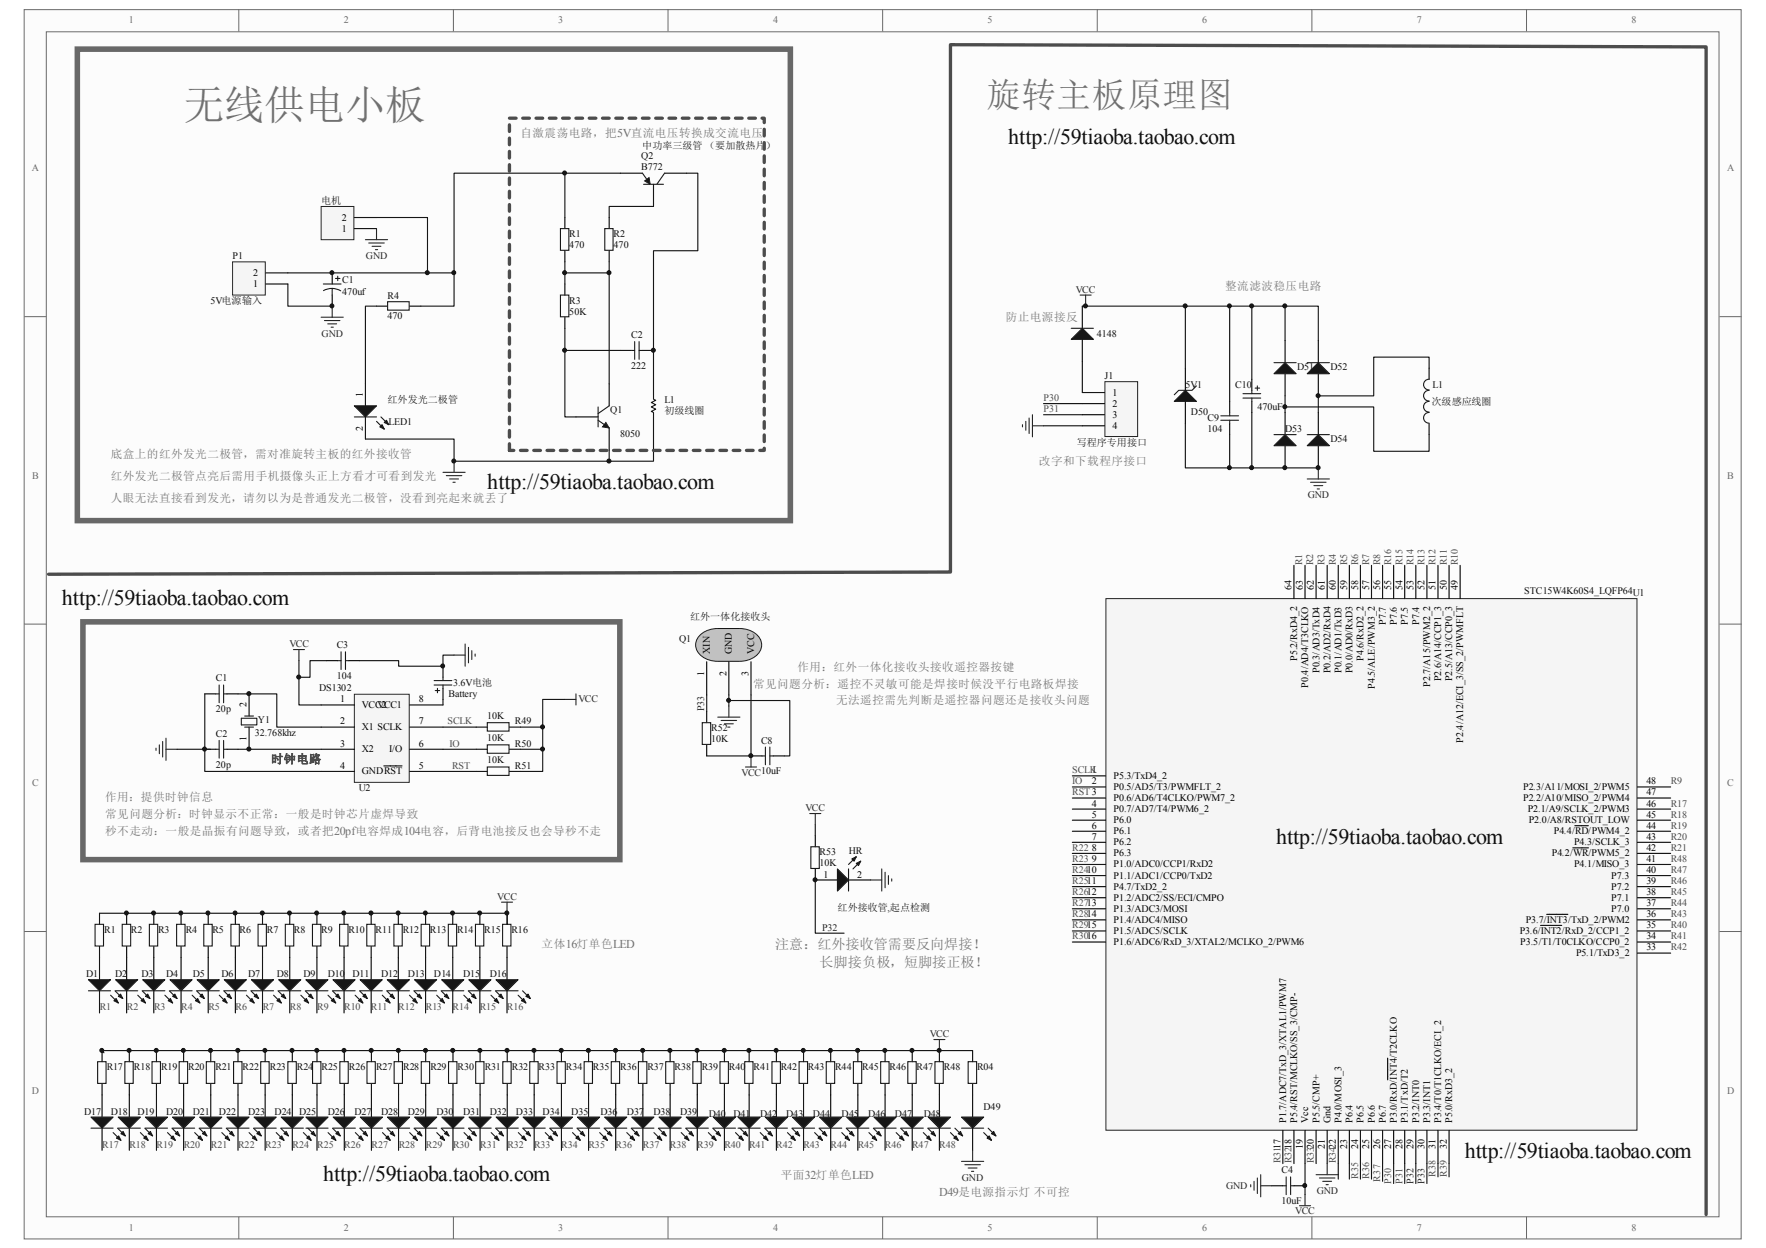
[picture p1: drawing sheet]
<svg xmlns="http://www.w3.org/2000/svg" width="297mm" height="210mm" viewBox="0 0 297 210" stroke-linecap="round" stroke-linejoin="round" font-family="sans-serif">
<defs><g id="words">
<text font-size="6.9" fill="#717171" x="30.9" y="20">无线供电小板</text>
<text font-size="5.9" fill="#717171" x="165.9" y="18">旋转主板原理图</text>
<g font-size="3.7" fill="#0e0e0e">
<text x="169.6" y="24.2">http://59tiaoba.taobao.com</text>
<text x="82" y="82.3">http://59tiaoba.taobao.com</text>
<text x="10.4" y="101.7">http://59tiaoba.taobao.com</text>
<text x="214.6" y="141.9">http://59tiaoba.taobao.com</text>
<text x="246.4" y="194.8">http://59tiaoba.taobao.com</text>
<text x="54.4" y="198.6">http://59tiaoba.taobao.com</text>
</g>
<g font-size="2.4" fill="#717171">
<text x="130.4" y="159.7">注意：红外接收管需要反向焊接！</text>
<text x="137.8" y="162.7">长脚接负极，短脚接正极！</text>
</g>
<g font-size="2" fill="#717171">
<text x="87.5" y="23">自激震荡电路，把5V直流电压转换成交流电压</text>
<text x="169.2" y="53.9">防止电源接反</text>
<text x="206.1" y="48.8">整流滤波稳压电路</text>
<text x="18.6" y="77.1">底盒上的红外发光二极管，需对准旋转主板的红外接收管</text>
<text x="18.6" y="80.8">红外发光二极管点亮后需用手机摄像头正上方看才可看到发光</text>
<text x="174.8" y="78.2">改字和下载程序接口</text>
<text x="18.6" y="84.5">人眼无法直接看到发光，请勿以为是普通发光二极管，没看到亮起来就丢了</text>
<text x="134.1" y="112.9">作用：红外一体化接收头接收遥控器按键</text>
<text x="126.7" y="115.7">常见问题分析：遥控不灵敏可能是焊接时候没平行电路板焊接</text>
<text x="140.6" y="118.5">无法遥控需先判断是遥控器问题还是接收头问题</text>
<text x="17.7" y="134.8">作用：提供时钟信息</text>
<text x="17.7" y="137.6">常见问题分析：时钟显示不正常：一般是时钟芯片虚焊导致</text>
<text x="17.7" y="140.4">秒不走动：一般是晶振有问题导致，或者把20pf电容焊成104电容，后背电池接反也会导秒不走</text>
<text x="91.1" y="159.4">立体16灯单色LED</text>
<text x="131.3" y="198.2">平面32灯单色LED</text>
<text x="158" y="201.2">D49是电源指示灯 不可控</text>
</g>
<text font-size="2" fill="#4c4c4c" x="45.6" y="128.4">时钟电路</text>
<g font-size="1.7" fill="#696969">
<text x="21.7" y="3.9">1</text>
<text x="57.8" y="3.9">2</text>
<text x="93.9" y="3.9">3</text>
<text x="130" y="3.9">4</text>
<text x="166.1" y="3.9">5</text>
<text x="202.2" y="3.9">6</text>
<text x="238.3" y="3.9">7</text>
<text x="274.4" y="3.9">8</text>
<text x="5.3" y="28.8">A</text>
<text x="290.5" y="28.8">A</text>
<text x="5.4" y="80.5">B</text>
<text x="290.5" y="80.5">B</text>
<text x="5.4" y="132.3">C</text>
<text x="290.5" y="132.3">C</text>
<text x="5.3" y="184">D</text>
<text x="290.5" y="184">D</text>
<text x="21.7" y="207">1</text>
<text x="57.8" y="207">2</text>
<text x="93.9" y="207">3</text>
<text x="130" y="207">4</text>
<text x="166.1" y="207">5</text>
<text x="202.2" y="207">6</text>
<text x="238.3" y="207">7</text>
<text x="274.4" y="207">8</text>
</g>
<g font-size="1.7" fill="#0e0e0e">
<text x="107.9" y="26.7">Q2</text>
<text x="107.9" y="28.5">B772</text>
<text x="108" y="25">中功率三级管 （要加散热片</text>
<text x="128.8" y="25">）</text>
<text x="54" y="34.3">电机</text>
<text x="95.8" y="41.8">470</text>
<text x="95.8" y="39.9">R1</text>
<text x="103.2" y="41.8">470</text>
<text x="103.2" y="39.9">R2</text>
<text x="39.1" y="43.6">P1</text>
<text x="57.6" y="47.7">C1</text>
<text x="35.4" y="51.1">5V电源输入</text>
<text x="57.6" y="49.5">470uf</text>
<text x="65.2" y="53.7">470</text>
<text x="65.2" y="50.3">R4</text>
<text x="95.8" y="52.9">50K</text>
<text x="95.8" y="51.1">R3</text>
<text x="106.2" y="56.8">C2</text>
<text x="184.5" y="56.7">4148</text>
<text x="106.2" y="62.1">222</text>
<text x="185.8" y="63.8">J1</text>
<text x="199.4" y="65.2">5V1</text>
<text x="207.8" y="65.2">C10</text>
<text x="218.2" y="62.2">D51</text>
<text x="223.8" y="62.2">D52</text>
<text x="241" y="65.2">L1</text>
<text x="65.2" y="67.8">红外发光二极管</text>
<text x="65.4" y="71.6">LED1</text>
<text x="102.6" y="69.5">Q1</text>
<text x="111.8" y="69.7">初级线圈</text>
<text x="111.8" y="67.8">L1</text>
<text x="200.3" y="69.9">D50</text>
<text x="203.1" y="70.8">C9</text>
<text x="211.5" y="68.9">470uF</text>
<text x="240.8" y="68.2">次级感应线圈</text>
<text x="104.3" y="73.4">8050</text>
<text x="181.1" y="74.9">写程序专用接口</text>
<text x="203.1" y="72.7">104</text>
<text x="216.2" y="72.7">D53</text>
<text x="223.8" y="74.4">D54</text>
<text x="256.4" y="99.9">STC15W4K60S4_LQFP64U1</text>
<text x="116.1" y="104.3">红外一体化接收头</text>
<text x="56.6" y="109">C3</text>
<text x="114.2" y="108">Q1</text>
<text x="36.3" y="119.8">20p</text>
<text x="36.3" y="114.6">C1</text>
<text x="53.7" y="116.3">DS1302</text>
<text x="56.6" y="114.2">104</text>
<text x="75.4" y="117.2">Battery</text>
<text x="76.2" y="115.3">3.6V电池</text>
<text x="36.3" y="123.9">C2</text>
<text x="42.8" y="123.7">32.768khz</text>
<text x="43.3" y="121.7">Y1</text>
<text x="82" y="124.6">10K</text>
<text x="82" y="120.9">10K</text>
<text x="86.6" y="125.6">R50</text>
<text x="86.6" y="121.8">R49</text>
<text x="119.6" y="124.8">10K</text>
<text x="119.6" y="123">R52</text>
<text x="128" y="125.1">C8</text>
<text x="36.3" y="129.1">20p</text>
<text x="82" y="128.4">10K</text>
<text x="86.6" y="129.3">R51</text>
<text x="60.4" y="133">U2</text>
<text x="137.8" y="143.9">R53</text>
<text x="142.7" y="143.7">HR</text>
<text x="137.8" y="145.7">10K</text>
<text x="140.9" y="153.2">红外接收管,起点检测</text>
<text x="17.5" y="156.9">R1</text>
<text x="22" y="156.9">R2</text>
<text x="26.6" y="156.9">R3</text>
<text x="31.2" y="156.9">R4</text>
<text x="35.7" y="156.9">R5</text>
<text x="40.3" y="156.9">R6</text>
<text x="44.9" y="156.9">R7</text>
<text x="49.4" y="156.9">R8</text>
<text x="54" y="156.9">R9</text>
<text x="58.6" y="156.9">R10</text>
<text x="63.2" y="156.9">R11</text>
<text x="67.7" y="156.9">R12</text>
<text x="72.3" y="156.9">R13</text>
<text x="76.9" y="156.9">R14</text>
<text x="81.4" y="156.9">R15</text>
<text x="86" y="156.9">R16</text>
<text x="14.5" y="164.4">D1</text>
<text x="19.4" y="164.4">D2</text>
<text x="23.8" y="164.4">D3</text>
<text x="27.9" y="164.4">D4</text>
<text x="32.4" y="164.4">D5</text>
<text x="37.3" y="164.4">D6</text>
<text x="41.7" y="164.4">D7</text>
<text x="46.6" y="164.4">D8</text>
<text x="51.1" y="164.4">D9</text>
<text x="55.1" y="164.4">D10</text>
<text x="59.3" y="164.4">D11</text>
<text x="64.1" y="164.4">D12</text>
<text x="68.6" y="164.4">D13</text>
<text x="73" y="164.4">D14</text>
<text x="77.9" y="164.4">D15</text>
<text x="82.4" y="164.4">D16</text>
<text x="17.9" y="180">R17</text>
<text x="22.5" y="180">R18</text>
<text x="27.1" y="180">R19</text>
<text x="31.7" y="180">R20</text>
<text x="36.2" y="180">R21</text>
<text x="40.8" y="180">R22</text>
<text x="45.4" y="180">R23</text>
<text x="50" y="180">R24</text>
<text x="54.1" y="180">R25</text>
<text x="58.7" y="180">R26</text>
<text x="63.2" y="180">R27</text>
<text x="67.8" y="180">R28</text>
<text x="72.4" y="180">R29</text>
<text x="77" y="180">R30</text>
<text x="81.5" y="180">R31</text>
<text x="86.1" y="180">R32</text>
<text x="90.6" y="180">R33</text>
<text x="95.2" y="180">R34</text>
<text x="99.7" y="180">R35</text>
<text x="104.3" y="180">R36</text>
<text x="108.9" y="180">R37</text>
<text x="113.5" y="180">R38</text>
<text x="118" y="180">R39</text>
<text x="122.6" y="180">R40</text>
<text x="126.7" y="180">R41</text>
<text x="131.3" y="180">R42</text>
<text x="135.9" y="180">R43</text>
<text x="140.5" y="180">R44</text>
<text x="145" y="180">R45</text>
<text x="149.6" y="180">R46</text>
<text x="154.2" y="180">R47</text>
<text x="158.7" y="180">R48</text>
<text x="164.3" y="180">R04</text>
<text x="14.1" y="187.5">D17</text>
<text x="18.6" y="187.5">D18</text>
<text x="23.1" y="187.5">D19</text>
<text x="27.9" y="187.5">D20</text>
<text x="32.4" y="187.5">D21</text>
<text x="36.8" y="187.5">D22</text>
<text x="41.7" y="187.5">D23</text>
<text x="46.1" y="187.5">D24</text>
<text x="50.3" y="187.5">D25</text>
<text x="55.1" y="187.5">D26</text>
<text x="59.6" y="187.5">D27</text>
<text x="64.1" y="187.5">D28</text>
<text x="68.6" y="187.5">D29</text>
<text x="73.4" y="187.5">D30</text>
<text x="77.9" y="187.5">D31</text>
<text x="82.4" y="187.5">D32</text>
<text x="86.8" y="187.5">D33</text>
<text x="91.3" y="187.5">D34</text>
<text x="96.1" y="187.5">D35</text>
<text x="101" y="187.5">D36</text>
<text x="105.4" y="187.5">D37</text>
<text x="109.9" y="187.5">D38</text>
<text x="114.4" y="187.5">D39</text>
<text x="119.2" y="187.8">D40</text>
<text x="123.4" y="187.8">D41</text>
<text x="127.8" y="187.8">D42</text>
<text x="132.2" y="187.8">D43</text>
<text x="136.7" y="187.8">D44</text>
<text x="141.6" y="187.8">D45</text>
<text x="146" y="187.8">D46</text>
<text x="150.5" y="187.8">D47</text>
<text x="155.4" y="187.8">D48</text>
<text x="165.4" y="186.7">D49</text>
<text x="215.6" y="197.4">C4</text>
<text x="215.6" y="202.5">10uF</text>
</g>
<g font-size="1.7">
<text x="57.5" y="39">1</text>
<text x="57.5" y="37.1">2</text>
<text x="42.6" y="46.4">2</text>
<text x="42.6" y="48.3">1</text>
<text x="61" y="66.7" transform="rotate(-90 61 66.7)">1</text>
<text x="187.1" y="66.6">1</text>
<text x="187.1" y="68.4">2</text>
<text x="187.1" y="70.3">3</text>
<text x="61" y="72.5" transform="rotate(-90 61 72.5)">2</text>
<text x="187.1" y="72.2">4</text>
<text x="217.3" y="99.2" transform="rotate(-90 217.3 99.2)">64</text>
<text x="219.1" y="99.2" transform="rotate(-90 219.1 99.2)">63</text>
<text x="221" y="99.2" transform="rotate(-90 221 99.2)">62</text>
<text x="222.8" y="99.2" transform="rotate(-90 222.8 99.2)">61</text>
<text x="224.7" y="99.2" transform="rotate(-90 224.7 99.2)">60</text>
<text x="226.6" y="99.2" transform="rotate(-90 226.6 99.2)">59</text>
<text x="228.4" y="99.2" transform="rotate(-90 228.4 99.2)">58</text>
<text x="230.3" y="99.2" transform="rotate(-90 230.3 99.2)">57</text>
<text x="232.2" y="99.2" transform="rotate(-90 232.2 99.2)">56</text>
<text x="234" y="99.2" transform="rotate(-90 234 99.2)">55</text>
<text x="235.9" y="99.2" transform="rotate(-90 235.9 99.2)">54</text>
<text x="237.7" y="99.2" transform="rotate(-90 237.7 99.2)">53</text>
<text x="239.6" y="99.2" transform="rotate(-90 239.6 99.2)">52</text>
<text x="241.5" y="99.2" transform="rotate(-90 241.5 99.2)">51</text>
<text x="243.3" y="99.2" transform="rotate(-90 243.3 99.2)">50</text>
<text x="245.2" y="99.2" transform="rotate(-90 245.2 99.2)">49</text>
<text x="233.1" y="105.1" transform="rotate(-90 233.1 105.1)">P7.7</text>
<text x="234.9" y="105.1" transform="rotate(-90 234.9 105.1)">P7.6</text>
<text x="236.8" y="105.1" transform="rotate(-90 236.8 105.1)">P7.5</text>
<text x="238.7" y="105.1" transform="rotate(-90 238.7 105.1)">P7.4</text>
<text x="118.4" y="113.6" transform="rotate(-90 118.4 113.6)">1</text>
<text x="119.4" y="110" transform="rotate(-90 119.4 110)">XIN</text>
<text x="122.2" y="113.6" transform="rotate(-90 122.2 113.6)">2</text>
<text x="123.1" y="110" transform="rotate(-90 123.1 110)">GND</text>
<text x="125.9" y="113.6" transform="rotate(-90 125.9 113.6)">3</text>
<text x="126.8" y="110" transform="rotate(-90 126.8 110)">VCC</text>
<text x="218.2" y="111.2" transform="rotate(-90 218.2 111.2)">P5.2/RxD4_2</text>
<text x="221.9" y="113.1" transform="rotate(-90 221.9 113.1)">P0.3/AD3/TxD4</text>
<text x="223.8" y="113.2" transform="rotate(-90 223.8 113.2)">P0.2/AD2/RxD4</text>
<text x="225.6" y="113.1" transform="rotate(-90 225.6 113.1)">P0.1/AD1/TxD3</text>
<text x="227.5" y="113.2" transform="rotate(-90 227.5 113.2)">P0.0/AD0/RxD3</text>
<text x="229.4" y="111.2" transform="rotate(-90 229.4 111.2)">P4.6/RxD2_2</text>
<text x="41.5" y="119" transform="rotate(-90 41.5 119)">2</text>
<text x="57.2" y="118.1">1</text>
<text x="60.9" y="119.1">VCC2</text>
<text x="63.5" y="119.1">VCC1</text>
<text x="70.4" y="118.1">8</text>
<text x="220" y="115.7" transform="rotate(-90 220 115.7)">P0.4/AD4/T3CLKO</text>
<text x="231.2" y="115.8" transform="rotate(-90 231.2 115.8)">P4.5/ALE/PWM3_2</text>
<text x="240.5" y="115.5" transform="rotate(-90 240.5 115.5)">P2.7/A15/PWM2_2</text>
<text x="242.4" y="114.6" transform="rotate(-90 242.4 114.6)">P2.6/A14/CCP1_3</text>
<text x="244.3" y="114.6" transform="rotate(-90 244.3 114.6)">P2.5/A13/CCP0_3</text>
<text x="41.5" y="124.6" transform="rotate(-90 41.5 124.6)">1</text>
<text x="57.2" y="121.8">2</text>
<text x="57.2" y="125.6">3</text>
<text x="60.9" y="122.8">X1 SCLK</text>
<text x="70.4" y="125.6">6</text>
<text x="70.4" y="121.8">7</text>
<text x="246.1" y="124.9" transform="rotate(-90 246.1 124.9)">P2.4/A12/ECI_3/SS_2/PWMFLT</text>
<text x="57.2" y="129.3">4</text>
<text x="60.9" y="126.5">X2</text>
<text x="60.9" y="130.2">GNDRST</text>
<text x="65.4" y="126.5">I/O</text>
<text x="70.4" y="129.3">5</text>
<text x="183.6" y="130.1">1</text>
<text x="183.6" y="131.9">2</text>
<text x="187.3" y="131">P5.3/TxD4_2</text>
<text x="276.9" y="131.9">48</text>
<text x="183.6" y="135.7">4</text>
<text x="183.6" y="137.5">5</text>
<text x="187.3" y="132.9">P0.5/AD5/T3/PWMFLT_2</text>
<text x="187.3" y="134.7">P0.6/AD6/T4CLKO/PWM7_2</text>
<text x="187.3" y="136.6">P0.7/AD7/T4/PWM6_2</text>
<text x="256.2" y="134.7">P2.2/A10/MISO_2/PWM4</text>
<text x="256.2" y="132.9">P2.3/A11/MOSI_2/PWM5</text>
<text x="257" y="136.6">P2.1/A9/SCLK_2/PWM3</text>
<text x="276.9" y="137.5">45</text>
<text x="276.9" y="135.7">46</text>
<text x="276.9" y="133.8">47</text>
<text x="183.6" y="139.4">6</text>
<text x="183.6" y="141.2">7</text>
<text x="183.6" y="143.1">8</text>
<text x="187.3" y="138.4">P6.0</text>
<text x="187.3" y="140.3">P6.1</text>
<text x="187.3" y="142.2">P6.2</text>
<text x="257.1" y="138.4">P2.0/A8/RSTOUT_LOW</text>
<text x="261.4" y="140.3">P4.4/RD/PWM4_2</text>
<text x="264.8" y="142.2">P4.3/SCLK_3</text>
<text x="276.9" y="143.1">42</text>
<text x="276.9" y="141.2">43</text>
<text x="276.9" y="139.4">44</text>
<text x="138.5" y="147.6">1</text>
<text x="144.2" y="147.6">2</text>
<text x="183.6" y="145">9</text>
<text x="187.3" y="144">P6.3</text>
<text x="187.3" y="145.9">P1.0/ADC0/CCP1/RxD2</text>
<text x="187.3" y="147.8">P1.1/ADC1/CCP0/TxD2</text>
<text x="187.3" y="149.6">P4.7/TxD2_2</text>
<text x="261" y="144">P4.2/WR/PWM5_2</text>
<text x="264.8" y="145.9">P4.1/MISO_3</text>
<text x="271" y="149.6">P7.2</text>
<text x="271" y="147.8">P7.3</text>
<text x="276.9" y="148.7">39</text>
<text x="276.9" y="146.8">40</text>
<text x="276.9" y="145">41</text>
<text x="187.3" y="151.5">P1.2/ADC2/SS/ECI/CMPO</text>
<text x="187.3" y="153.3">P1.3/ADC3/MOSI</text>
<text x="187.3" y="155.2">P1.4/ADC4/MISO</text>
<text x="256.6" y="155.2">P3.7/INT3/TxD_2/PWM2</text>
<text x="271" y="153.3">P7.0</text>
<text x="271" y="151.5">P7.1</text>
<text x="276.9" y="154.3">36</text>
<text x="276.9" y="152.4">37</text>
<text x="276.9" y="150.6">38</text>
<text x="187.3" y="157.1">P1.5/ADC5/SCLK</text>
<text x="187.3" y="158.9">P1.6/ADC6/RxD_3/XTAL2/MCLKO_2/PWM6</text>
<text x="255.6" y="157.1">P3.6/INT2/RxD_2/CCP1_2</text>
<text x="255.7" y="158.9">P3.5/T1/T0CLKO/CCP0_2</text>
<text x="265.1" y="160.8">P5.1/TxD3_2</text>
<text x="276.9" y="159.9">33</text>
<text x="276.9" y="158">34</text>
<text x="276.9" y="156.1">35</text>
<text x="216.3" y="188.8" transform="rotate(-90 216.3 188.8)">P1.7/ADC7/TxD_3/XTAL1/PWM7</text>
<text x="218.2" y="188.8" transform="rotate(-90 218.2 188.8)">P5.4/RST/MCLKO/SS_3/CMP-</text>
<text x="220" y="188.8" transform="rotate(-90 220 188.8)">Vcc</text>
<text x="221.9" y="188.8" transform="rotate(-90 221.9 188.8)">P5.5/CMP+</text>
<text x="223.8" y="188.8" transform="rotate(-90 223.8 188.8)">Gnd</text>
<text x="225.6" y="188.8" transform="rotate(-90 225.6 188.8)">P4.0/MOSI_3</text>
<text x="227.5" y="188.8" transform="rotate(-90 227.5 188.8)">P6.4</text>
<text x="229.4" y="188.8" transform="rotate(-90 229.4 188.8)">P6.5</text>
<text x="231.2" y="188.8" transform="rotate(-90 231.2 188.8)">P6.6</text>
<text x="233.1" y="188.8" transform="rotate(-90 233.1 188.8)">P6.7</text>
<text x="234.9" y="188.8" transform="rotate(-90 234.9 188.8)">P3.0/RxD/INT4/T2CLKO</text>
<text x="236.8" y="188.8" transform="rotate(-90 236.8 188.8)">P3.1/TxD/T2</text>
<text x="238.7" y="188.8" transform="rotate(-90 238.7 188.8)">P3.2/INT0</text>
<text x="240.5" y="188.8" transform="rotate(-90 240.5 188.8)">P3.3/INT1</text>
<text x="242.4" y="188.8" transform="rotate(-90 242.4 188.8)">P3.4/T0/T1CLKO/ECI_2</text>
<text x="244.3" y="188.8" transform="rotate(-90 244.3 188.8)">P5.0/RxD3_2</text>
<text x="219.1" y="193.3" transform="rotate(-90 219.1 193.3)">19</text>
<text x="222.8" y="193.3" transform="rotate(-90 222.8 193.3)">21</text>
<text x="226.6" y="193.3" transform="rotate(-90 226.6 193.3)">23</text>
<text x="228.4" y="193.3" transform="rotate(-90 228.4 193.3)">24</text>
<text x="230.3" y="193.3" transform="rotate(-90 230.3 193.3)">25</text>
<text x="232.2" y="193.3" transform="rotate(-90 232.2 193.3)">26</text>
<text x="234" y="193.3" transform="rotate(-90 234 193.3)">27</text>
<text x="235.9" y="193.3" transform="rotate(-90 235.9 193.3)">28</text>
<text x="237.7" y="193.3" transform="rotate(-90 237.7 193.3)">29</text>
<text x="239.6" y="193.3" transform="rotate(-90 239.6 193.3)">30</text>
<text x="241.5" y="193.3" transform="rotate(-90 241.5 193.3)">31</text>
<text x="243.3" y="193.3" transform="rotate(-90 243.3 193.3)">32</text>
</g>
<g font-size="1.7" fill="#262626">
<text x="61.6" y="43.6">GND</text>
<text x="180.9" y="49.2">VCC</text>
<text x="54.1" y="56.7">GND</text>
<text x="220" y="83.8">GND</text>
<text x="48.7" y="108.8">VCC</text>
<text x="97.3" y="118.1">VCC</text>
<text x="118.4" y="119.6" transform="rotate(-90 118.4 119.6)">P33</text>
<text x="124.7" y="130.5">VCC10uF</text>
<text x="135.5" y="136.4">VCC</text>
<text x="83.7" y="151.3">VCC</text>
<text x="138.3" y="156.6">P32</text>
<text x="156.4" y="174.4">VCC</text>
<text x="161.8" y="198.6">GND</text>
<text x="206.2" y="199.9">GND</text>
<text x="221.5" y="200.8">GND</text>
<text x="237.7" y="199.1" transform="rotate(-90 237.7 199.1)">P32</text>
<text x="239.6" y="199.1" transform="rotate(-90 239.6 199.1)">P33</text>
<text x="217.8" y="204.2">VCC</text>
</g>
<g font-size="1.7" fill="#4c4c4c">
<text x="175.5" y="67.5">P30</text>
<text x="175.5" y="69.4">P31</text>
<text x="219" y="95.1" transform="rotate(-90 219 95.1)">R1</text>
<text x="220.9" y="95.1" transform="rotate(-90 220.9 95.1)">R2</text>
<text x="222.8" y="95.1" transform="rotate(-90 222.8 95.1)">R3</text>
<text x="224.7" y="95.1" transform="rotate(-90 224.7 95.1)">R4</text>
<text x="226.6" y="95.1" transform="rotate(-90 226.6 95.1)">R5</text>
<text x="228.4" y="95.1" transform="rotate(-90 228.4 95.1)">R6</text>
<text x="230.3" y="95.1" transform="rotate(-90 230.3 95.1)">R7</text>
<text x="232.2" y="95.1" transform="rotate(-90 232.2 95.1)">R8</text>
<text x="234" y="95.1" transform="rotate(-90 234 95.1)">R16</text>
<text x="235.9" y="95.1" transform="rotate(-90 235.9 95.1)">R15</text>
<text x="237.7" y="95.1" transform="rotate(-90 237.7 95.1)">R14</text>
<text x="239.6" y="95.1" transform="rotate(-90 239.6 95.1)">R13</text>
<text x="241.5" y="95.1" transform="rotate(-90 241.5 95.1)">R12</text>
<text x="243.3" y="95.1" transform="rotate(-90 243.3 95.1)">R11</text>
<text x="245.2" y="95.1" transform="rotate(-90 245.2 95.1)">R10</text>
<text x="75.3" y="121.8">SCLK</text>
<text x="75.6" y="125.6">IO</text>
<text x="76" y="129.3">RST</text>
<text x="180.3" y="130.1">SCLK</text>
<text x="180.3" y="131.9">IO</text>
<text x="281" y="131.9">R9</text>
<text x="180.3" y="133.8">RST3</text>
<text x="281" y="135.7">R17</text>
<text x="281" y="137.5">R18</text>
<text x="180.3" y="143.1">R22</text>
<text x="281" y="139.4">R19</text>
<text x="281" y="141.2">R20</text>
<text x="281" y="143.1">R21</text>
<text x="180.3" y="145">R23</text>
<text x="180.3" y="146.8">R2410</text>
<text x="180.3" y="148.7">R2511</text>
<text x="281" y="148.7">R46</text>
<text x="281" y="146.8">R47</text>
<text x="281" y="145">R48</text>
<text x="180.3" y="150.6">R2612</text>
<text x="180.3" y="152.4">R2713</text>
<text x="180.3" y="154.3">R2814</text>
<text x="281" y="154.3">R43</text>
<text x="281" y="152.4">R44</text>
<text x="281" y="150.6">R45</text>
<text x="180.3" y="156.1">R2915</text>
<text x="180.3" y="158">R3016</text>
<text x="281" y="156.1">R40</text>
<text x="281" y="158">R41</text>
<text x="281" y="159.9">R42</text>
<text x="16.8" y="169.9">R1</text>
<text x="21.3" y="169.9">R2</text>
<text x="25.9" y="169.9">R3</text>
<text x="30.5" y="169.9">R4</text>
<text x="35.1" y="169.9">R5</text>
<text x="39.6" y="169.9">R6</text>
<text x="44.2" y="169.9">R7</text>
<text x="48.8" y="169.9">R8</text>
<text x="53.3" y="169.9">R9</text>
<text x="57.9" y="169.9">R10</text>
<text x="62.4" y="169.9">R11</text>
<text x="67" y="169.9">R12</text>
<text x="71.6" y="169.9">R13</text>
<text x="76.1" y="169.9">R14</text>
<text x="80.7" y="169.9">R15</text>
<text x="85.3" y="169.9">R16</text>
<text x="17.2" y="193.1">R17</text>
<text x="21.8" y="193.1">R18</text>
<text x="26.3" y="193.1">R19</text>
<text x="30.9" y="193.1">R20</text>
<text x="35.5" y="193.1">R21</text>
<text x="40" y="193.1">R22</text>
<text x="44.6" y="193.1">R23</text>
<text x="49.2" y="193.1">R24</text>
<text x="53.3" y="193.1">R25</text>
<text x="57.9" y="193.1">R26</text>
<text x="62.5" y="193.1">R27</text>
<text x="67.1" y="193.1">R28</text>
<text x="71.6" y="193.1">R29</text>
<text x="76.2" y="193.1">R30</text>
<text x="80.8" y="193.1">R31</text>
<text x="85.3" y="193.1">R32</text>
<text x="89.8" y="193.1">R33</text>
<text x="94.4" y="193.1">R34</text>
<text x="99" y="193.1">R35</text>
<text x="103.5" y="193.1">R36</text>
<text x="108.1" y="193.1">R37</text>
<text x="112.7" y="193.1">R38</text>
<text x="117.3" y="193.1">R39</text>
<text x="121.8" y="193.1">R40</text>
<text x="126" y="193.1">R41</text>
<text x="130.6" y="193.1">R42</text>
<text x="135.1" y="193.1">R43</text>
<text x="139.7" y="193.1">R44</text>
<text x="144.3" y="193.1">R45</text>
<text x="148.8" y="193.1">R46</text>
<text x="153.4" y="193.1">R47</text>
<text x="158" y="193.1">R48</text>
<text x="215.4" y="195.7" transform="rotate(-90 215.4 195.7)">R3117</text>
<text x="217.3" y="195.7" transform="rotate(-90 217.3 195.7)">R3218</text>
<text x="221" y="195.7" transform="rotate(-90 221 195.7)">R3320</text>
<text x="224.7" y="195.7" transform="rotate(-90 224.7 195.7)">R3422</text>
<text x="241.5" y="198" transform="rotate(-90 241.5 198)">R38</text>
<text x="243.3" y="198" transform="rotate(-90 243.3 198)">R39</text>
<text x="228.4" y="198.3" transform="rotate(-90 228.4 198.3)">R35</text>
<text x="230.3" y="198.3" transform="rotate(-90 230.3 198.3)">R36</text>
<text x="232.2" y="198.7" transform="rotate(-90 232.2 198.7)">R37</text>
<text x="234" y="199.1" transform="rotate(-90 234 199.1)">P30</text>
<text x="235.9" y="199.1" transform="rotate(-90 235.9 199.1)">P31</text>
</g>
</g></defs>
<path d="M4.1 1.7h288.8v206.7h-288.8z" fill="#fcfcfc"/>
<path d="M4.1 1.6h288.8v206.8h-288.8z" fill="none" stroke="#6a6a6a" stroke-width=".17"/>
<path d="M7.9 5.4h281.2v199.3h-281.2z" fill="#fcfcfc"/>
<g fill="none" stroke="#6a6a6a" stroke-width=".17">
<path d="M7.8 5.3h281.3v199.4h-281.3zM40.2 1.6v3.7M76.3 1.6v3.7M112.4 1.6v3.7M148.5 1.6v3.7M184.6 1.6v3.7M220.7 1.6v3.7M256.8 1.6v3.7M4.1 53.3h3.7M289.2 53.3h3.7M4.1 105h3.7M289.2 105h3.7"/>
<path d="M4.1 156.7h3.7M289.2 156.7h3.7M40.2 204.7v3.7M76.3 204.7v3.7M112.4 204.7v3.7M148.5 204.7v3.7M184.6 204.7v3.7M220.7 204.7v3.7M256.8 204.7v3.7"/>
</g>
<g fill="none" stroke="#000" stroke-width=".19">
<path d="M210.6 63.8v1.9M210.6 67.5v1.9M137.1 146.1v1.9h3.8M137.1 140.6v1.8M142.7 148h3.7M16.7 161.1v3.7M16.7 166.6v3.8M21.3 161.1v3.7M21.3 166.6v3.8M25.9 161.1v3.7M25.9 166.6v3.8M30.5 161.1v3.7"/>
<path d="M30.5 166.6v3.8M35 161.1v3.7M35 166.6v3.8M39.6 161.1v3.7M39.6 166.6v3.8M44.2 161.1v3.7M44.2 166.6v3.8M48.7 161.1v3.7M48.7 166.6v3.8M53.3 161.1v3.7M53.3 166.6v3.8M57.9 161.1v3.7"/>
<path d="M57.9 166.6v3.8M62.4 161.1v3.7M62.4 166.6v3.8M67 161.1v3.7M67 166.6v3.8M71.6 161.1v3.7M71.6 166.6v3.8M76.2 161.1v3.7M76.2 166.6v3.8M80.7 161.1v3.7M80.7 166.6v3.8M85.3 161.1v3.7"/>
<path d="M85.3 166.6v3.8M17.2 184.2v3.7M17.2 189.7v3.8M21.7 184.2v3.7M21.7 189.7v3.8M26.3 184.2v3.7M26.3 189.7v3.8M30.9 184.2v3.7M30.9 189.7v3.8M35.4 184.2v3.7M35.4 189.7v3.8M40 184.2v3.7"/>
<path d="M40 189.7v3.8M44.6 184.2v3.7M44.6 189.7v3.8M49.2 184.2v3.7M49.2 189.7v3.8"/>
</g>
<g fill="#1c1c1c" stroke="#1c1c1c" stroke-width=".19">
<path d="M140.9 146.1l1.8 1.9-1.8 1.9z"/>
<path d="M144 145.2l.8-.4-.4 .8z"/>
<path d="M143.3 144.5l.7-.4-.3 .7z"/>
<path d="M14.9 164.8h3.7l-1.9 1.8z"/>
<path d="M19.2 168.3l.3-.4 .4 .8z"/>
<path d="M20.3 167.2l.3 .7-.7-.3z"/>
<path d="M19.4 164.8h3.8l-1.9 1.8z"/>
<path d="M24.1 167.9l.4 .8-.8-.4z"/>
<path d="M24.5 167.6l.3-.4 .4 .7z"/>
<path d="M24 164.8h3.7l-1.8 1.8z"/>
<path d="M28.3 168.3l.4-.4 .3 .8z"/>
<path d="M29 167.6l.4-.4 .4 .7z"/>
<path d="M28.6 164.8h3.7l-1.8 1.8z"/>
<path d="M32.9 168.3l.3-.4 .4 .8z"/>
<path d="M34 167.2l.4 .7-.8-.3z"/>
<path d="M33.2 164.8h3.7l-1.9 1.8z"/>
<path d="M37.4 168.3l.4-.4 .4 .8z"/>
<path d="M38.6 167.2l.3 .7-.7-.3z"/>
<path d="M37.7 164.8h3.7l-1.8 1.8z"/>
<path d="M42 168.3l.4-.4 .4 .8z"/>
<path d="M42.8 167.6l.3-.4 .4 .7z"/>
<path d="M42.3 164.8h3.7l-1.8 1.8z"/>
<path d="M46.6 168.3l.3-.4 .4 .8z"/>
<path d="M47.3 167.6l.4-.4 .4 .7z"/>
<path d="M46.9 164.8h3.7l-1.9 1.8z"/>
<path d="M51.2 168.3l.3-.4 .4 .8z"/>
<path d="M52.3 167.2l.4 .7-.8-.3z"/>
<path d="M51.4 164.8h3.8l-1.9 1.8z"/>
<path d="M55.7 168.3l.4-.4 .4 .8z"/>
<path d="M56.5 167.6l.3-.4 .4 .7z"/>
<path d="M56 164.8h3.7l-1.8 1.8z"/>
<path d="M60.3 168.3l.4-.4 .3 .8z"/>
<path d="M61 167.6l.4-.4 .4 .7z"/>
<path d="M60.6 164.8h3.7l-1.9 1.8z"/>
<path d="M64.9 168.3l.3-.4 .4 .8z"/>
<path d="M65.6 167.6l.4-.4 .3 .7z"/>
<path d="M65.1 164.8h3.8l-1.9 1.8z"/>
<path d="M69.4 168.3l.4-.4 .4 .8z"/>
<path d="M70.2 167.6l.3-.4 .4 .7z"/>
<path d="M69.7 164.8h3.7l-1.8 1.8z"/>
<path d="M74 168.3l.4-.4 .4 .8z"/>
<path d="M74.8 167.6l.3-.4 .4 .7z"/>
<path d="M74.3 164.8h3.7l-1.8 1.8z"/>
<path d="M78.6 168.3l.3-.4 .4 .8z"/>
<path d="M79.7 167.2l.4 .7-.8-.3z"/>
<path d="M78.9 164.8h3.7l-1.9 1.8z"/>
<path d="M83.1 168.3l.4-.4 .4 .8z"/>
<path d="M83.9 167.6l.4-.4 .3 .7z"/>
<path d="M83.4 164.8h3.7l-1.8 1.8z"/>
<path d="M87.7 168.3l.4-.4 .4 .8z"/>
<path d="M88.8 167.2l.4 .7-.7-.3z"/>
<path d="M15.3 187.9h3.7l-1.8 1.8z"/>
<path d="M20 191l.3 .8-.7-.4z"/>
<path d="M20.7 190.3l.4 .7-.8-.3z"/>
<path d="M19.9 187.9h3.7l-1.9 1.8z"/>
<path d="M24.5 191l.4 .8-.7-.4z"/>
<path d="M25.3 190.3l.4 .7-.8-.3z"/>
<path d="M24.5 187.9h3.7l-1.9 1.8z"/>
<path d="M29.1 191l.4 .8-.8-.4z"/>
<path d="M29.9 190.3l.3 .7-.7-.3z"/>
<path d="M29 187.9h3.7l-1.8 1.8z"/>
<path d="M33.7 191l.4 .8-.8-.4z"/>
<path d="M34.4 190.3l.4 .7-.7-.3z"/>
<path d="M33.6 187.9h3.7l-1.9 1.8z"/>
<path d="M38.2 191l.4 .8-.7-.4z"/>
<path d="M39 190.3l.4 .7-.8-.3z"/>
<path d="M38.2 187.9h3.7l-1.9 1.8z"/>
<path d="M42.8 191l.4 .8-.7-.4z"/>
<path d="M43.6 190.3l.3 .7-.7-.3z"/>
<path d="M42.7 187.9h3.8l-1.9 1.8z"/>
<path d="M47.4 191l.4 .8-.8-.4z"/>
<path d="M48.1 190.3l.4 .7-.7-.3z"/>
<path d="M47.3 187.9h3.7l-1.8 1.8z"/>
<path d="M52 191l.3 .8-.7-.4z"/>
<path d="M52.7 190.3l.4 .7-.8-.3z"/>
</g>
<g fill="none" stroke="#1c1c1c" stroke-width=".19">
<path d="M209.1 66.2h2.9M209.1 67h2.9M210.6 65.7v.5M210.6 67v.5M211.1 65.3h.8M211.5 64.9v.8M136.4 142.4h1.4v3.7h-1.4zM142.7 146.1v3.8M144 144.1l-1.3 1.3M144.8 144.8l-1.3 1.3M14.9 166.6h3.7M18.6 167.4l1.3 1.3"/>
<path d="M19.3 166.6l1.3 1.3M19.4 166.6h3.8M23.2 167.4l1.3 1.3M23.9 166.6l1.3 1.3M24 166.6h3.7M27.7 167.4l1.3 1.3M28.5 166.6l1.3 1.3M28.6 166.6h3.7M32.3 167.4l1.3 1.3M33.1 166.6l1.3 1.3M33.2 166.6h3.7M36.9 167.4l1.3 1.3"/>
<path d="M37.6 166.6l1.3 1.3M37.7 166.6h3.7M41.4 167.4l1.4 1.3M42.2 166.6l1.3 1.3M42.3 166.6h3.7M46 167.4l1.3 1.3M46.8 166.6l1.3 1.3M46.9 166.6h3.7M50.6 167.4l1.3 1.3M51.3 166.6l1.4 1.3M51.4 166.6h3.8M55.2 167.4l1.3 1.3"/>
<path d="M55.9 166.6l1.3 1.3M56 166.6h3.7M59.7 167.4l1.3 1.3M60.5 166.6l1.3 1.3M60.6 166.6h3.7M64.3 167.4l1.3 1.3M65 166.6l1.3 1.3M65.1 166.6h3.8M68.9 167.4l1.3 1.3M69.6 166.6l1.3 1.3M69.7 166.6h3.7M73.4 167.4l1.4 1.3"/>
<path d="M74.2 166.6l1.3 1.3M74.3 166.6h3.7M78 167.4l1.3 1.3M78.8 166.6l1.3 1.3M78.9 166.6h3.7M82.6 167.4l1.3 1.3M83.3 166.6l1.3 1.3M83.4 166.6h3.7M87.1 167.4l1.4 1.3M87.9 166.6l1.3 1.3M15.3 189.7h3.7M19 190.5l1.3 1.3"/>
<path d="M19.8 189.7l1.3 1.3M19.9 189.7h3.7M23.6 190.5l1.3 1.3M24.4 189.7l1.3 1.3M24.5 189.7h3.7M28.2 190.5l1.3 1.3M28.9 189.7l1.3 1.3M29 189.7h3.7M32.7 190.5l1.4 1.3M33.5 189.7l1.3 1.3M33.6 189.7h3.7M37.3 190.5l1.3 1.3"/>
<path d="M38.1 189.7l1.3 1.3M38.2 189.7h3.7M41.9 190.5l1.3 1.3M42.6 189.7l1.3 1.3M42.7 189.7h3.8M46.5 190.5l1.3 1.3M47.2 189.7l1.3 1.3M47.3 189.7h3.7M51 190.5l1.3 1.3M51.8 189.7l1.3 1.3"/>
</g>
<path d="M175.5 67.9h6.5M175.5 69.8h6.5M137.1 138.7v1.9" fill="none" stroke="#0e0e0e" stroke-width=".19"/>
<path d="M136.2 136.8h1.9M137.1 136.8v1.9M84.3 151.7h1.9M85.3 151.7v1.9M146.4 148h1.9M148.3 146.1v3.8M148.9 146.7v2.6M149.4 147.3v1.5M150 147.8v.4" fill="none" stroke="#262626" stroke-width=".19"/>
<path d="M185.9 64.3h5.4v9.1h-5.4z" fill="#f5f5f5"/>
<path d="M185.8 64.2h5.5v9.2h-5.5z" fill="none" stroke="#262626" stroke-width=".17"/>
<g fill="none" stroke="#000" stroke-width=".19">
<path d="M216.1 57.3v3.7M221.7 57.3v3.7M182 66h3.8M182 67.9h3.8M182 69.8h3.8M182 71.6h3.8M199.4 61.9v3.8M199.4 67.5v3.7M206.8 67.5v1.9M206.8 71.2v1.9M216.1 62.9v3.7M216.1 69.4v3.7"/>
<path d="M216.1 75v3.7M221.7 62.9v3.7M221.7 69.4v3.7M221.7 75v3.7M240.4 61.9v1.9M240.4 71.2v1.9M16.7 153.6v1.9M16.7 159.2v1.9M21.3 153.6v1.9M21.3 159.2v1.9M25.9 153.6v1.9M25.9 159.2v1.9"/>
<path d="M30.5 153.6v1.9M30.5 159.2v1.9M35 153.6v1.9M35 159.2v1.9M39.6 153.6v1.9M39.6 159.2v1.9M44.2 153.6v1.9M44.2 159.2v1.9M48.7 153.6v1.9M48.7 159.2v1.9M53.3 153.6v1.9M53.3 159.2v1.9"/>
<path d="M57.9 153.6v1.9M57.9 159.2v1.9M62.4 153.6v1.9M62.4 159.2v1.9M67 153.6v1.9M67 159.2v1.9M71.6 153.6v1.9M71.6 159.2v1.9M76.2 153.6v1.9M76.2 159.2v1.9M80.7 153.6v1.9M80.7 159.2v1.9"/>
<path d="M85.3 153.6v1.9M85.3 159.2v1.9M17.2 176.7v1.9M21.7 176.7v1.9M26.3 176.7v1.9M30.9 176.7v1.9M35.4 176.7v1.9M40 176.7v1.9M44.6 176.7v1.9M49.2 176.7v1.9M17.2 182.3v1.9M21.7 182.3v1.9"/>
<path d="M26.3 182.3v1.9M30.9 182.3v1.9M35.4 182.3v1.9M40 182.3v1.9M44.6 182.3v1.9M49.2 182.3v1.9"/>
</g>
<path d="M181.7 49.6h1.8M182.6 49.6v1.9M172 71.4v.4M172.5 70.9v1.5M173.1 70.3v2.6M173.7 69.8v3.7M173.7 71.6h1.8" fill="none" stroke="#262626" stroke-width=".19"/>
<g fill="none" stroke="#1c1c1c" stroke-width=".19">
<path d="M201.2 64.9l-.7 .8h-2.2l-.8 .7M205.3 70.7h3M205.3 69.9h3M206.8 69.4v.5M206.8 70.7v.5M214.3 61h3.7M214.3 73.1h3.7M219.9 61h3.7M219.9 73.1h3.7M240.4 69.4a.9 .9 0 0 0-1 .9 .9 .9 0 0 0 1 .9M240.4 67.5a.9 .9 0 0 0-1 .9 .9 .9 0 0 0 1 .9M240.4 65.7a.9 .9 0 0 0-1 .8 .9 .9 0 0 0 1 .9"/>
<path d="M240.4 63.8a.9 .9 0 0 0-1 .9 .9 .9 0 0 0 1 .9M16 155.5h1.4v3.6h-1.4zM20.6 155.5h1.4v3.6h-1.4zM25.1 155.5h1.4v3.6h-1.4zM29.7 155.5h1.4v3.6h-1.4zM34.3 155.5h1.4v3.6h-1.4zM38.8 155.5h1.5v3.6h-1.5zM43.4 155.5h1.4v3.6h-1.4zM48 155.5h1.4v3.6h-1.4zM52.6 155.5h1.4v3.6h-1.4zM57.1 155.5h1.4v3.6h-1.4zM61.7 155.5h1.4v3.6h-1.4z"/>
<path d="M66.3 155.5h1.4v3.6h-1.4zM70.8 155.5h1.5v3.6h-1.5zM75.4 155.5h1.4v3.6h-1.4zM80 155.5h1.4v3.6h-1.4zM84.5 155.5h1.4v3.6h-1.4zM16.4 178.6h1.4v3.6h-1.4zM21 178.6h1.4v3.6h-1.4zM25.6 178.6h1.4v3.6h-1.4zM30.1 178.6h1.5v3.6h-1.5zM34.7 178.6h1.4v3.6h-1.4zM39.3 178.6h1.4v3.6h-1.4zM43.9 178.6h1.4v3.6h-1.4z"/>
<path d="M48.4 178.6h1.4v3.6h-1.4z"/>
</g>
<path d="M206.8 51.5h3.8v12.3M210.6 51.5h11.1v5.8M216.1 51.5v5.8M175.5 71.6h6.5M199.4 71.2v7.5h22.3M199.4 61.9v-10.4h7.4v16M206.8 73.1v5.6M210.6 69.4v9.3M216.1 68.4h15v7.5h9.3v-2.8M216.1 66.6v2.8M240.4 61.9v-1.8h-9.3v6.5h-9.4v2.8M16.7 153.6h68.6v1.9" fill="none" stroke="#0e0e0e" stroke-width=".19"/>
<g fill="#1c1c1c" stroke="#1c1c1c" stroke-width=".19">
<path d="M197.5 67.5l1.9-1.8 1.8 1.8z"/>
<path d="M221.7 61l1.9 1.9h-3.7z"/>
<path d="M221.7 73.1l1.9 1.9h-3.7z"/>
<path d="M214.3 75l1.8-1.9 1.9 1.9z"/>
<path d="M214.3 62.9l1.8-1.9 1.9 1.9z"/>
</g>
<path d="M117.6 106.9a4.1 4.1 0 0 1 3.1-1.2h3.7a3.4 3.4 0 0 1 3.7 2.8 3.4 3.4 0 0 1-3.7 2.7h-3.7a3.4 3.4 0 0 1-3.7-2.7l.1-.6z" fill-rule="evenodd" fill="#c0c0c0" stroke="#1c1c1c" stroke-width=".17"/>
<path d="M118.9 111.3v5.6M118.9 119.7v1.8M122.6 111.3v5.6M126.3 111.3v5.6M118.9 125.3v1.8M126.3 127.1h1.9M130 127.1h1.9" fill="none" stroke="#000" stroke-width=".19"/>
<path d="M118.1 121.5h1.4v3.7h-1.4zM128.2 127.1h.5M128.7 125.6v3M129.5 125.6v3M129.5 127.1h.5" fill="none" stroke="#1c1c1c" stroke-width=".19"/>
<path d="M95 117.6h1.9M96.9 116.7v1.9M122.6 118.8v1.8M120.7 120.6h3.8M121.3 121.2h2.6M121.8 121.7h1.5M122.4 122.3h.4M125.4 129h1.9M126.3 127.1v1.9" fill="none" stroke="#262626" stroke-width=".19"/>
<path d="M118.9 116.9v2.8M122.6 116.9v.9h10.2v9.3h-.9M122.6 117.8v1M126.3 116.9v10.2h-7.4" fill="none" stroke="#0e0e0e" stroke-width=".19"/>
<path d="M59.7 116.9h9.1v14.7h-9.1z" fill="#f5f5f5"/>
<path d="M59.6 116.8h9.2v14.8h-9.2z" fill="none" stroke="#262626" stroke-width=".17"/>
<g fill="none" stroke="#000" stroke-width=".19">
<path d="M34.4 116.7h1.9M38.2 116.7h1.8M41.9 116.7v3.7M54 118.6h5.6M54.9 111.1h1.9M58.7 111.1h1.8M68.9 118.6h5.6M74.5 112v1.9M74.5 115.8v1.8M34.4 126h1.9M38.2 126h1.8M41.9 122.3v3.7"/>
<path d="M54 122.3h5.6M54 126h5.6M54 129.7h5.6M64.6 128.8h3M68.9 122.3h5.6M68.9 126h5.6M68.9 129.7h5.6M80.1 122.3h1.9M80.1 126h1.9M80.1 129.7h1.9M85.7 122.3h1.9M85.7 126h1.9"/>
<path d="M85.7 129.7h1.9"/>
</g>
<g fill="none" stroke="#262626" stroke-width=".19">
<path d="M221.7 78.7v1.9M219.9 80.6h3.7M220.4 81.1h2.6M221 81.7h1.5M221.6 82.2h.3M49.4 109.2h1.8M50.3 109.2v1.9M76.4 110.2h1.8M78.2 108.3v3.7M78.8 108.9v2.6M79.4 109.4v1.5M79.9 110v.4"/>
<path d="M26.2 125.8v.4M26.8 125.3v1.5M27.4 124.7v2.6M27.9 124.2v3.7M27.9 126h1.9"/>
</g>
<g fill="none" stroke="#1c1c1c" stroke-width=".19">
<path d="M36.3 116.7h.6M36.9 115.2v3M37.6 115.2v3M37.6 116.7h.6M56.8 111.1h.6M57.4 109.6v3M58.1 109.6v3M58.1 111.1h.6M73 115.2h3M73 114.5h3M73.2 116.1h.8M73.6 115.8v.7"/>
<path d="M74.5 113.9v.6M74.5 115.2v.6M36.3 126h.6M36.9 124.5v3M37.6 124.5v3M37.6 126h.6M40.6 120.8h2.6v1.1h-2.6zM41.2 120.4h1.4M41.2 122.3h1.4M82 129h3.6v1.4h-3.6zM82 125.3h3.6v1.4h-3.6zM82 121.5h3.6v1.5h-3.6z"/>
</g>
<g fill="none" stroke="#0e0e0e" stroke-width=".19">
<path d="M34.4 116.7v9.3h1M40 116.7h6.6v5.6h7.4M50.3 111.1v7.5h3.7M54.9 111.1h-2.8v2.8h-1.8M74.5 117.6v1M76.4 110.2h-1.9v1.8h-7.4v-.9h-6.6M95 117.6h-3.7v12.1h-3.7M29.8 126h4.6v3.7h19.6M40 126h14M74.5 122.3h5.6M74.5 126h5.6M74.5 129.7h5.6"/>
<path d="M87.6 122.3h3.7M87.6 126h3.7"/>
</g>
<path d="M13.9 104.6h90.4v40h-90.4z" fill="none" stroke="#686868" stroke-width=".93"/>
<path d="M186.1 100.8h89.2v89.3h-89.2z" fill="#f5f5f5"/>
<path d="M186 100.7h89.3v89.4h-89.3z" fill="none" stroke="#262626" stroke-width=".17"/>
<g fill="none" stroke="#000" stroke-width=".19">
<path d="M95 36.6v1.8M102.5 36.6v1.8M104.3 29.1h3.8M109.9 31v3.7M111.8 29.1h3.7M63.3 51.5h1.9M68.9 51.5h1.9M95 42.2v1.8M95 47.8v1.8M95 53.4v1.8M102.5 42.2v1.8M104.3 58.9h1.9"/>
<path d="M108.1 58.9h1.8M182 51.5v3.7M182 57.1v3.7M61.5 64.5v3.8M61.5 70.1v3.7M96.9 70.1h3.7M102.5 64.5v3.8M102.5 72v3.7M109.9 64.5v1.9M109.9 70.1v1.9M217.6 95.1v5.6M219.5 95.1v5.6"/>
<path d="M221.4 95.1v5.6M223.2 95.1v5.6M225.1 95.1v5.6M227 95.1v5.6M228.8 95.1v5.6M230.7 95.1v5.6M232.5 95.1v5.6M234.4 95.1v5.6M236.3 95.1v5.6M238.1 95.1v5.6M240 95.1v5.6M241.9 95.1v5.6"/>
<path d="M243.7 95.1v5.6M245.6 95.1v5.6M180.4 130.5h5.6M180.4 132.4h5.6M180.4 134.2h5.6M180.4 136.1h5.6M180.4 137.9h5.6M180.4 139.8h5.6M264.9 138.9h2.3M275.4 132.4h5.6M275.4 134.2h5.6M275.4 136.1h5.6"/>
<path d="M275.4 137.9h5.6M275.4 139.8h5.6M180.4 141.7h5.6M180.4 143.5h5.6M180.4 145.4h5.6M180.4 147.3h5.6M180.4 149.1h5.6M180.4 151h5.6M180.4 152.9h5.6M180.4 154.7h5.6M180.4 156.6h5.6M180.4 158.4h5.6"/>
<path d="M259.1 155.6h3.6M260.1 153.8h3.6M264.5 142.6h2.7M275.4 141.7h5.6M275.4 143.5h5.6M275.4 145.4h5.6M275.4 147.3h5.6M275.4 149.1h5.6M275.4 151h5.6M275.4 152.9h5.6M275.4 154.7h5.6M275.4 156.6h5.6"/>
<path d="M275.4 158.4h5.6M53.3 176.7v1.9M57.9 176.7v1.9M62.5 176.7v1.9M67 176.7v1.9M71.6 176.7v1.9M76.2 176.7v1.9M80.8 176.7v1.9M85.3 176.7v1.9M89.8 176.7v1.9M94.4 176.7v1.9M99 176.7v1.9"/>
<path d="M103.6 176.7v1.9M108.1 176.7v1.9M112.7 176.7v1.9M117.3 176.7v1.9M121.8 176.7v1.9M126 176.7v1.9M130.6 176.7v1.9M135.2 176.7v1.9M139.7 176.7v1.9M144.3 176.7v1.9M148.9 176.7v1.9M153.4 176.7v1.9"/>
<path d="M158 176.7v1.9M163.6 176.7v1.9M233.4 178v3.6M275.4 160.3h5.6M53.3 182.3v5.6M53.3 189.7v3.8M57.9 182.3v5.6M57.9 189.7v3.8M62.5 182.3v5.6M62.5 189.7v3.8M67 182.3v5.6M67 189.7v3.8"/>
<path d="M71.6 182.3v5.6M71.6 189.7v3.8M76.2 182.3v5.6M76.2 189.7v3.8M80.8 182.3v5.6M80.8 189.7v3.8M85.3 182.3v5.6M85.3 189.7v3.8M89.8 182.3v5.6M89.8 189.7v3.8M94.4 182.3v5.6M94.4 189.7v3.8"/>
<path d="M99 182.3v5.6M99 189.7v3.8M103.6 182.3v5.6M103.6 189.7v3.8M108.1 182.3v5.6M108.1 189.7v3.8M112.7 182.3v5.6M112.7 189.7v3.8M117.3 182.3v5.6M117.3 189.7v3.8M121.8 182.3v5.6M121.8 189.7v3.8"/>
<path d="M126 182.3v5.6M126 189.7v3.8M130.6 182.3v5.6M130.6 189.7v3.8M135.2 182.3v5.6M135.2 189.7v3.8M139.7 182.3v5.6M139.7 189.7v3.8M144.3 182.3v5.6M144.3 189.7v3.8M148.9 182.3v5.6M148.9 189.7v3.8"/>
<path d="M153.4 182.3v5.6M153.4 189.7v3.8M158 182.3v5.6M158 189.7v3.8M163.6 182.3v5.6M163.6 189.7v3.8M213.9 199.4h1.9M215.8 190.1v5.6M217.6 190.1v5.6M217.6 199.4h1.9M219.5 190.1v5.6M221.4 190.1v5.6"/>
<path d="M223.2 190.1v5.6M225.1 190.1v5.6M227 190.1v5.6M228.8 190.1v5.6M230.7 190.1v5.6M232.5 190.1v5.6M234.4 190.1v5.6M236.3 190.1v5.6M238.1 190.1v5.6M240 190.1v5.6M241.9 190.1v5.6M243.7 190.1v5.6"/>
</g>
<g fill="none" stroke="#0e0e0e" stroke-width=".19">
<path d="M95 36.6v-7.5h-18.6v16.8M95 29.1h9.3M109.9 34.7h-7.4v1.9M115.5 29.1h1.9v13.1h-7.5v22.3M63.3 51.5h-1.8v13M95 55.2v14.9h1.9M95 44v3.8M95 58.9h9.3M95 45.9h7.5M102.5 44v20.5M182 51.5h17.4M61.5 73.8h14.9v3.8h26.1v-1.9"/>
<path d="M109.9 72v5.6h-7.4M182 60.8v5.2M137.1 148v9h4.9M163.6 176.7h-146.4l.3 .4M219.5 195.7v5.2M225.1 195.7v2.6M227 195.7v2.6M228.8 195.7v2.6M230.7 195.7v2.6M232.5 195.7v3M234.4 195.7v3.4M236.3 195.7v3.4"/>
<path d="M238.1 195.7v3.4M240 195.7v3.4M241.9 195.7v2.2M243.7 195.7v2.2"/>
</g>
<g fill="none" stroke="#262626" stroke-width=".19">
<path d="M74.5 79.4h3.7M75.1 80h2.6M76.4 77.6v1.8M75.6 80.6h1.5M76.2 81.1h.4M157.1 174.8h1.8M158 174.8v1.9M161.7 195.3h3.8M162.3 195.9h2.6M162.8 196.5h1.5M163.4 197h.4M163.6 193.5v1.8"/>
<path d="M210.4 199.3v.3M210.9 198.7v1.5M211.5 198.1v2.6M212 197.6v3.7M212 199.4h1.9M221.4 197.6h3.7M221.9 198.1h2.6M222.5 198.7h1.5M223 199.3h.4M223.2 195.7v1.9M218.6 202.8h1.8M219.5 200.9v1.9"/>
</g>
<g fill="none" stroke="#1c1c1c" stroke-width=".19">
<path d="M94.3 38.4h1.4v3.7h-1.4zM101.7 38.4h1.4v3.7h-1.4zM108.1 29.1l.9 1.3M108.2 31h3.4M111.8 29.1l-1.3 1.9M65.2 50.7h3.6v1.5h-3.6zM94.3 49.6h1.4v3.7h-1.4zM106.2 58.9h.5M106.7 57.5v2.9M107.5 57.5v2.9M107.5 58.9h.6M180.2 55.2h3.7"/>
<path d="M59.6 70.1h3.7M63.3 70.9l1.3 1.3M64.1 70.1l1.3 1.3M100.6 70.7l1.9 1.3M100.6 68.4v3.4M102.5 68.3l-1.9 1.3M109.9 66.4v.7l.4 .2-.8 .4 .8 .4-.8 .3 .8 .4-.8 .4 .4 .2v.7M52.6 178.6h1.4v3.6h-1.4zM57.2 178.6h1.4v3.6h-1.4zM61.7 178.6h1.4v3.6h-1.4zM66.3 178.6h1.4v3.6h-1.4zM70.9 178.6h1.4v3.6h-1.4z"/>
<path d="M75.4 178.6h1.5v3.6h-1.5zM80 178.6h1.4v3.6h-1.4zM84.6 178.6h1.4v3.6h-1.4zM89.1 178.6h1.4v3.6h-1.4zM93.7 178.6h1.4v3.6h-1.4zM98.3 178.6h1.4v3.6h-1.4zM102.8 178.6h1.4v3.6h-1.4zM107.4 178.6h1.4v3.6h-1.4zM112 178.6h1.4v3.6h-1.4zM116.5 178.6h1.4v3.6h-1.4zM121.1 178.6h1.4v3.6h-1.4zM125.3 178.6h1.4v3.6h-1.4z"/>
<path d="M129.8 178.6h1.5v3.6h-1.5zM134.4 178.6h1.4v3.6h-1.4zM139 178.6h1.4v3.6h-1.4zM143.5 178.6h1.4v3.6h-1.4zM148.1 178.6h1.4v3.6h-1.4zM152.7 178.6h1.4v3.6h-1.4zM157.3 178.6h1.4v3.6h-1.4zM162.8 178.6h1.5v3.6h-1.5zM51.5 189.7h3.7M55.2 190.5l1.3 1.3M55.9 189.7l1.3 1.3M56 189.7h3.8"/>
<path d="M59.8 190.5l1.3 1.3M60.5 189.7l1.3 1.3M60.6 189.7h3.7M64.3 190.5l1.3 1.3M65.1 189.7l1.3 1.3M65.2 189.7h3.7M68.9 190.5l1.3 1.3M69.6 189.7l1.4 1.3M69.7 189.7h3.8M73.5 190.5l1.3 1.3M74.2 189.7l1.3 1.3M74.3 189.7h3.8"/>
<path d="M78.1 190.5l1.3 1.3M78.8 189.7l1.3 1.3M78.9 189.7h3.7M82.6 190.5l1.3 1.3M83.4 189.7l1.3 1.3M83.5 189.7h3.7M87.2 190.5l1.3 1.3M87.9 189.7l1.3 1.3M88 189.7h3.7M91.7 190.5l1.3 1.3M92.5 189.7l1.3 1.3M92.6 189.7h3.7"/>
<path d="M96.3 190.5l1.3 1.3M97 189.7l1.3 1.3M97.1 189.7h3.8M100.9 190.5l1.3 1.3M101.6 189.7l1.3 1.3M101.7 189.7h3.7M105.4 190.5l1.3 1.3M106.2 189.7l1.3 1.3M106.3 189.7h3.7M110 190.5l1.3 1.3M110.7 189.7l1.3 1.3M110.8 189.7h3.8"/>
<path d="M114.6 190.5l1.3 1.3M115.3 189.7l1.3 1.3M115.4 189.7h3.7M119.1 190.5l1.3 1.3M119.9 189.7l1.3 1.3M120 189.7h3.7M123.7 190.5l1.3 1.3M124.1 189.7h3.8M124.5 189.7l1.3 1.3M127.9 190.5l1.3 1.3M128.6 189.7l1.3 1.3M128.7 189.7h3.8"/>
<path d="M132.5 190.5l1.3 1.3M133.2 189.7l1.3 1.3M133.3 189.7h3.7M137 190.5l1.3 1.3M137.8 189.7l1.3 1.3M137.9 189.7h3.7M141.6 190.5l1.3 1.3M142.3 189.7l1.3 1.3M142.4 189.7h3.8M146.2 190.5l1.3 1.3M146.9 189.7l1.3 1.3M147 189.7h3.7"/>
<path d="M150.7 190.5l1.3 1.3M151.5 189.7l1.3 1.3M151.6 189.7h3.7M155.3 190.5l1.3 1.3M156 189.7l1.3 1.3M156.1 189.7h3.8M159.9 190.5l1.3 1.3M160.6 189.7l1.3 1.3M161.7 189.7h3.8M165.5 190.5l1.3 1.3M166.2 189.7l1.3 1.3M215.8 199.4h.5"/>
<path d="M216.3 197.9v3M217.1 197.9v3M217.1 199.4h.5"/>
</g>
<g fill="#1c1c1c" stroke="#1c1c1c" stroke-width=".19">
<path d="M51.5 187.9h3.7l-1.9 1.8z"/>
<path d="M55.7 191.4l.4-.4 .4 .8z"/>
<path d="M56.9 190.3l.3 .7-.7-.3z"/>
<path d="M56 187.9h3.8l-1.9 1.8z"/>
<path d="M60.7 191l.4 .8-.8-.4z"/>
<path d="M61.4 190.3l.4 .7-.7-.3z"/>
<path d="M60.6 187.9h3.7l-1.8 1.8z"/>
<path d="M65.3 191l.3 .8-.7-.4z"/>
<path d="M65.6 190.7l.4-.4 .4 .7z"/>
<path d="M65.2 187.9h3.7l-1.9 1.8z"/>
<path d="M69.5 191.4l.3-.4 .4 .8z"/>
<path d="M70.2 190.7l.4-.4 .4 .7z"/>
<path d="M69.7 187.9h3.8l-1.9 1.8z"/>
<path d="M74.4 191l.4 .8-.8-.4z"/>
<path d="M75.1 190.3l.4 .7-.7-.3z"/>
<path d="M74.3 187.9h3.8l-1.9 1.8z"/>
<path d="M78.6 191.4l.4-.4 .4 .8z"/>
<path d="M79.4 190.7l.3-.4 .4 .7z"/>
<path d="M78.9 187.9h3.7l-1.8 1.8z"/>
<path d="M83.2 191.4l.4-.4 .3 .8z"/>
<path d="M83.9 190.7l.4-.4 .4 .7z"/>
<path d="M83.5 187.9h3.7l-1.9 1.8z"/>
<path d="M87.7 191.4l.4-.4 .4 .8z"/>
<path d="M88.9 190.3l.3 .7-.7-.3z"/>
<path d="M88 187.9h3.7l-1.9 1.8z"/>
<path d="M92.6 191l.4 .8-.7-.4z"/>
<path d="M93.4 190.3l.4 .7-.8-.3z"/>
<path d="M92.6 187.9h3.7l-1.9 1.8z"/>
<path d="M97.2 191l.4 .8-.7-.4z"/>
<path d="M97.6 190.7l.4-.4 .3 .7z"/>
<path d="M97.1 187.9h3.8l-1.9 1.8z"/>
<path d="M101.4 191.4l.4-.4 .4 .8z"/>
<path d="M102.2 190.7l.3-.4 .4 .7z"/>
<path d="M101.7 187.9h3.7l-1.8 1.8z"/>
<path d="M106 191.4l.4-.4 .3 .8z"/>
<path d="M107.1 190.3l.4 .7-.8-.3z"/>
<path d="M106.3 187.9h3.7l-1.9 1.8z"/>
<path d="M110.9 191l.4 .8-.7-.4z"/>
<path d="M111.7 190.3l.3 .7-.7-.3z"/>
<path d="M110.8 187.9h3.8l-1.9 1.8z"/>
<path d="M115.1 191.4l.4-.4 .4 .8z"/>
<path d="M115.9 190.7l.4-.4 .3 .7z"/>
<path d="M115.4 187.9h3.7l-1.8 1.8z"/>
<path d="M119.7 191.4l.4-.4 .3 .8z"/>
<path d="M120.8 190.3l.4 .7-.8-.3z"/>
<path d="M120 187.9h3.7l-1.9 1.8z"/>
<path d="M124.6 191l.4 .8-.7-.4z"/>
<path d="M125.4 190.3l.4 .7-.8-.3z"/>
<path d="M124.1 187.9h3.8l-1.9 1.8z"/>
<path d="M128.4 191.4l.4-.4 .4 .8z"/>
<path d="M129.2 190.7l.3-.4 .4 .7z"/>
<path d="M128.7 187.9h3.8l-1.9 1.8z"/>
<path d="M133.4 191l.4 .8-.8-.4z"/>
<path d="M134.1 190.3l.4 .7-.7-.3z"/>
<path d="M133.3 187.9h3.7l-1.8 1.8z"/>
<path d="M137.9 191l.4 .8-.7-.4z"/>
<path d="M138.7 190.3l.4 .7-.8-.3z"/>
<path d="M137.9 187.9h3.7l-1.9 1.8z"/>
<path d="M142.5 191l.4 .8-.8-.4z"/>
<path d="M142.9 190.7l.4-.4 .3 .7z"/>
<path d="M142.4 187.9h3.8l-1.9 1.8z"/>
<path d="M146.7 191.4l.4-.4 .4 .8z"/>
<path d="M147.5 190.7l.3-.4 .4 .7z"/>
<path d="M147 187.9h3.7l-1.8 1.8z"/>
<path d="M151.7 191l.3 .8-.7-.4z"/>
<path d="M152.4 190.3l.4 .7-.8-.3z"/>
<path d="M151.6 187.9h3.7l-1.9 1.8z"/>
<path d="M156.2 191l.4 .8-.7-.4z"/>
<path d="M156.6 190.7l.4-.4 .3 .7z"/>
<path d="M156.1 187.9h3.8l-1.9 1.8z"/>
<path d="M160.4 191.4l.4-.4 .4 .8z"/>
<path d="M161.2 190.7l.3-.4 .4 .7z"/>
<path d="M161.7 187.9h3.8l-1.9 1.8z"/>
<path d="M166.4 191l.4 .8-.8-.4z"/>
<path d="M167.1 190.3l.4 .7-.7-.3z"/>
<path d="M180.2 57.1l1.8-1.9 1.9 1.9z"/>
<path d="M59.6 68.3h3.7l-1.8 1.8z"/>
<path d="M63.9 71.8l.4-.4 .3 .8z"/>
<path d="M64.6 71.1l.4-.4 .4 .7z"/>
</g>
<g fill="#1c1c1c" stroke="#1c1c1c" stroke-width=".17">
<path d="M101.9 71.1l.6 .9-1.2-.2z"/>
<path d="M108.4 30.4l.8-.5 .2 1.1z"/>
</g>
<path d="M39.2 44.1h5.4v5.5h-5.4z" fill="#f5f5f5"/>
<path d="M39.1 44h5.5v5.6h-5.5z" fill="none" stroke="#262626" stroke-width=".17"/>
<path d="M44.7 47.8h3.7M44.7 45.9h3.7" fill="none" stroke="#000" stroke-width=".19"/>
<path d="M54 53.4h3.7M54.6 53.9h2.6M55.1 54.5h1.5M55.7 55h.4M55.9 51.5v1.9" fill="none" stroke="#262626" stroke-width=".19"/>
<path d="M54.1 34.8h5.4v5.5h-5.4z" fill="#f5f5f5"/>
<path d="M54 34.7h5.5v5.6h-5.5z" fill="none" stroke="#262626" stroke-width=".17"/>
<path d="M59.6 38.4h3.7M59.6 36.6h3.7M55.9 45.9v1.9M55.9 49.6v1.9" fill="none" stroke="#000" stroke-width=".19"/>
<path d="M63.3 38.4v1.9M61.5 40.3h3.7M62 40.9h2.6M62.6 41.4h1.5M63.1 42h.4" fill="none" stroke="#262626" stroke-width=".19"/>
<path d="M54.4 47.8h3M55.9 48.5l.7 .1 .7 .3M55.9 48.5l-.8 .1-.7 .3M55.9 48.5v1.1M56.4 46.8h.8M56.8 46.5v.7" fill="none" stroke="#1c1c1c" stroke-width=".19"/>
<path d="M63.3 36.6h8.6v9.3h4.5v5.6h-5.6M48.4 47.8v3.7h7.5M48.4 45.9h23.5" fill="none" stroke="#0e0e0e" stroke-width=".19"/>
<path d="M85.7 75.8v-55.9h42.8v55.9h-42.8" fill="none" stroke="#4c4c4c" stroke-width=".56" stroke-dasharray="1.1 1.1"/>
<path d="M13 8.3h119.9v79.3h-119.9z" fill="none" stroke="#686868" stroke-width=".93"/>
<path d="M8.2 96.6l151.7-.4v-88.7l127.1 .4v196.4" fill="none" stroke="#4c4c4c" stroke-width=".56"/>
<g fill="#0e0e0e" stroke="#0e0e0e" stroke-width=".17">
<circle cx="17.1" cy="176.7" r=".33"/>
<circle cx="21.3" cy="153.6" r=".33"/>
<circle cx="21.7" cy="176.7" r=".33"/>
<circle cx="25.8" cy="153.6" r=".34"/>
<circle cx="26.3" cy="176.7" r=".33"/>
<circle cx="30.4" cy="153.6" r=".33"/>
<circle cx="30.8" cy="176.7" r=".33"/>
<circle cx="34.4" cy="126" r=".34"/>
<circle cx="35" cy="153.6" r=".33"/>
<circle cx="35.4" cy="176.7" r=".33"/>
<circle cx="39.5" cy="153.6" r=".33"/>
<circle cx="40" cy="176.7" r=".33"/>
<circle cx="41.9" cy="126" r=".34"/>
<circle cx="41.9" cy="116.7" r=".34"/>
<circle cx="44.1" cy="153.6" r=".34"/>
<circle cx="44.5" cy="176.7" r=".33"/>
<circle cx="48.7" cy="153.6" r=".33"/>
<circle cx="49.1" cy="176.7" r=".33"/>
<circle cx="50.2" cy="113.9" r=".34"/>
<circle cx="53.3" cy="153.6" r=".33"/>
<circle cx="53.3" cy="176.7" r=".33"/>
<circle cx="55.8" cy="51.5" r=".33"/>
<circle cx="55.8" cy="45.9" r=".33"/>
<circle cx="57.8" cy="153.6" r=".34"/>
<circle cx="57.9" cy="176.7" r=".33"/>
<circle cx="62.4" cy="153.6" r=".34"/>
<circle cx="62.4" cy="176.7" r=".33"/>
<circle cx="67" cy="153.6" r=".34"/>
<circle cx="67" cy="176.7" r=".33"/>
<circle cx="71.5" cy="153.6" r=".33"/>
<circle cx="71.6" cy="176.7" r=".33"/>
<circle cx="71.9" cy="45.9" r=".34"/>
<circle cx="74.5" cy="112" r=".33"/>
<circle cx="76.1" cy="153.6" r=".34"/>
<circle cx="76.2" cy="176.7" r=".33"/>
<circle cx="76.3" cy="77.5" r=".33"/>
<circle cx="76.3" cy="45.9" r=".33"/>
<circle cx="80.7" cy="153.6" r=".34"/>
<circle cx="80.7" cy="176.7" r=".33"/>
<circle cx="85.2" cy="153.6" r=".34"/>
<circle cx="85.3" cy="176.7" r=".33"/>
<circle cx="89.8" cy="176.7" r=".33"/>
<circle cx="91.2" cy="126" r=".34"/>
<circle cx="91.2" cy="122.3" r=".34"/>
<circle cx="94.4" cy="176.7" r=".33"/>
<circle cx="95" cy="58.9" r=".33"/>
<circle cx="95" cy="45.9" r=".33"/>
<circle cx="95" cy="29.1" r=".33"/>
<circle cx="99" cy="176.7" r=".33"/>
<circle cx="102.4" cy="77.5" r=".34"/>
<circle cx="102.4" cy="45.9" r=".34"/>
<circle cx="103.5" cy="176.7" r=".33"/>
<circle cx="108.1" cy="176.7" r=".33"/>
<circle cx="109.9" cy="58.9" r=".34"/>
<circle cx="112.7" cy="176.7" r=".33"/>
<circle cx="117.2" cy="176.7" r=".33"/>
<circle cx="121.8" cy="176.7" r=".33"/>
<circle cx="122.6" cy="117.8" r=".33"/>
<circle cx="126" cy="176.7" r=".33"/>
<circle cx="126.3" cy="127.1" r=".34"/>
<circle cx="130.5" cy="176.7" r=".33"/>
<circle cx="135.1" cy="176.7" r=".33"/>
<circle cx="137.1" cy="148" r=".33"/>
<circle cx="139.7" cy="176.7" r=".33"/>
<circle cx="144.2" cy="176.7" r=".33"/>
<circle cx="148.8" cy="176.7" r=".33"/>
<circle cx="153.4" cy="176.7" r=".33"/>
<circle cx="158" cy="176.7" r=".33"/>
<circle cx="182.6" cy="51.5" r=".34"/>
<circle cx="199.3" cy="51.5" r=".34"/>
<circle cx="206.8" cy="78.7" r=".33"/>
<circle cx="206.8" cy="51.5" r=".33"/>
<circle cx="210.5" cy="78.7" r=".34"/>
<circle cx="210.5" cy="51.5" r=".34"/>
<circle cx="216.1" cy="78.7" r=".33"/>
<circle cx="216.1" cy="68.4" r=".33"/>
<circle cx="216.1" cy="51.5" r=".33"/>
<circle cx="219.5" cy="199.4" r=".33"/>
<circle cx="221.7" cy="78.7" r=".34"/>
<circle cx="221.7" cy="66.5" r=".33"/>
</g>
<use href="#words"/>
</svg>
